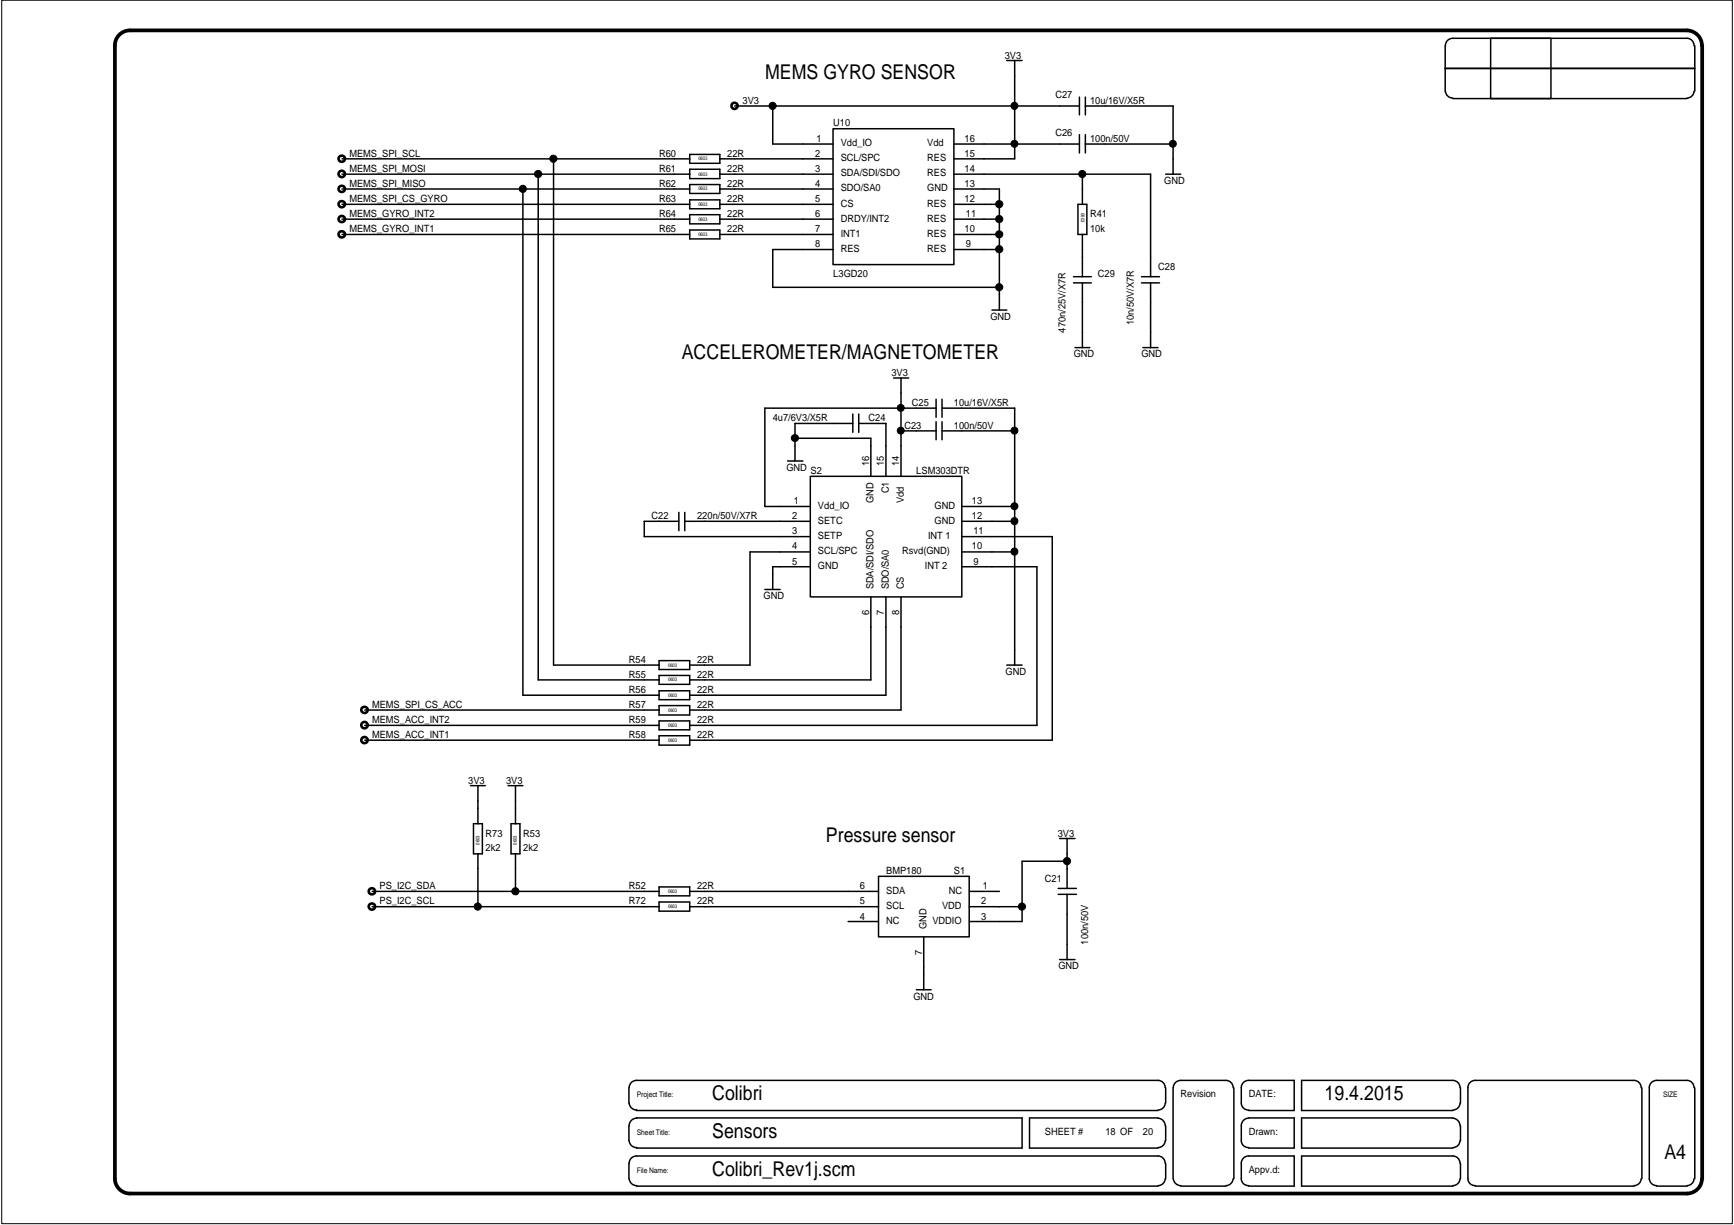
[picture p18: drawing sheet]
<svg xmlns="http://www.w3.org/2000/svg" width="297mm" height="210mm" viewBox="0 0 297 210" stroke-linecap="round" stroke-linejoin="round" font-family="sans-serif">
<defs><g id="words">
<g font-size="3.5">
<text x="131.1" y="13.5">MEMS GYRO SENSOR</text>
<text x="116.8" y="61.5">ACCELEROMETER/MAGNETOMETER</text>
<text x="141.5" y="144.3">Pressure sensor</text>
<text x="122" y="188.5">Colibri</text>
<text x="226.9" y="188.5">19.4.2015</text>
<text x="122" y="194.9">Sensors</text>
<text x="122" y="201.5">Colibri_Rev1j.scm</text>
<text x="285.1" y="198.6">A4</text>
</g>
<g font-size="1.7">
<text x="172.1" y="10">3V3</text>
<text x="127.2" y="17.8">3V3</text>
<text x="180.8" y="16.8">C27</text>
<text x="186.7" y="17.8">10u/16V/X5R</text>
<text x="142.7" y="21.7">U10</text>
<text x="180.8" y="23.2">C26</text>
<text x="59.9" y="26.8">MEMS_SPI_SCL</text>
<text x="59.9" y="29.4">MEMS_SPI_MOSI</text>
<text x="112.9" y="29.4">R61</text>
<text x="112.9" y="26.8">R60</text>
<text x="124.6" y="29.4">22R</text>
<text x="124.6" y="26.8">22R</text>
<text x="139.6" y="29.4">3</text>
<text x="139.6" y="26.8">2</text>
<text x="139.9" y="24.3">1</text>
<text x="144" y="25">Vdd_IO</text>
<text x="144" y="27.6">SCL/SPC</text>
<text x="158.8" y="25">Vdd</text>
<text x="158.8" y="27.6">RES</text>
<text x="165.2" y="29.4">14</text>
<text x="165.2" y="26.8">15</text>
<text x="165.2" y="24.3">16</text>
<text x="186.7" y="24.3">100n/50V</text>
<text x="59.9" y="32">MEMS_SPI_MISO</text>
<text x="59.9" y="34.6">MEMS_SPI_CS_GYRO</text>
<text x="112.9" y="34.6">R63</text>
<text x="112.9" y="32">R62</text>
<text x="124.6" y="34.6">22R</text>
<text x="124.6" y="32">22R</text>
<text x="139.6" y="34.6">5</text>
<text x="139.6" y="32">4</text>
<text x="144" y="35.4">CS</text>
<text x="144" y="30.2">SDA/SDI/SDO</text>
<text x="144" y="32.8">SDO/SA0</text>
<text x="158.8" y="30.2">RES</text>
<text x="158.8" y="32.8">GND</text>
<text x="158.8" y="35.4">RES</text>
<text x="165.2" y="34.6">12</text>
<text x="165.2" y="32">13</text>
<text x="199.4" y="31.5">GND</text>
<text x="59.9" y="37.2">MEMS_GYRO_INT2</text>
<text x="59.9" y="39.8">MEMS_GYRO_INT1</text>
<text x="112.9" y="39.8">R65</text>
<text x="112.9" y="37.2">R64</text>
<text x="124.6" y="39.8">22R</text>
<text x="124.6" y="37.2">22R</text>
<text x="139.6" y="37.2">6</text>
<text x="139.6" y="39.8">7</text>
<text x="144" y="40.6">INT1</text>
<text x="144" y="38">DRDY/INT2</text>
<text x="158.8" y="40.6">RES</text>
<text x="158.8" y="38">RES</text>
<text x="165.2" y="39.8">10</text>
<text x="165.5" y="37.2">11</text>
<text x="186.7" y="37.2">R41</text>
<text x="186.7" y="39.8">10k</text>
<text x="139.6" y="42.4">8</text>
<text x="142.7" y="47.5">L3GD20</text>
<text x="144" y="43.1">RES</text>
<text x="158.8" y="43.1">RES</text>
<text x="165.5" y="42.4">9</text>
<text x="188.1" y="47.5">C29</text>
<text x="198.4" y="46.3">C28</text>
<text x="169.7" y="54.8">GND</text>
<text x="182.5" y="57" transform="rotate(-90 182.5 57)">470n/25V/X7R</text>
<text x="194.2" y="55.7" transform="rotate(-90 194.2 55.7)">10n/50V/X7R</text>
<text x="152.7" y="64.4">3V3</text>
<text x="183.9" y="61.3">GND</text>
<text x="195.5" y="61.3">GND</text>
<text x="156.2" y="69.6">C25</text>
<text x="163.4" y="69.6">10u/16V/X5R</text>
<text x="132.4" y="72.1">4u7/6V3/X5R</text>
<text x="148.8" y="72.1">C24</text>
<text x="154.9" y="73.4">C23</text>
<text x="163.4" y="73.4">100n/50V</text>
<text x="134.7" y="80.6">GND</text>
<text x="138.9" y="81.2">S2</text>
<text x="148.9" y="79.8" transform="rotate(-90 148.9 79.8)">16</text>
<text x="151.4" y="79.8" transform="rotate(-90 151.4 79.8)">15</text>
<text x="154" y="79.8" transform="rotate(-90 154 79.8)">14</text>
<text x="157" y="81.2">LSM303DTR</text>
<text x="111.6" y="88.9">C22</text>
<text x="119.4" y="88.9">220n/50V/X7R</text>
<text x="135.7" y="88.9">2</text>
<text x="136" y="86.3">1</text>
<text x="140.1" y="89.7">SETC</text>
<text x="140.1" y="87.2">Vdd_IO</text>
<text x="149.6" y="86.2" transform="rotate(-90 149.6 86.2)">GND</text>
<text x="152.3" y="84.5" transform="rotate(-90 152.3 84.5)">C1</text>
<text x="154.8" y="86.2" transform="rotate(-90 154.8 86.2)">Vdd</text>
<text x="160.1" y="87.2">GND</text>
<text x="160.1" y="89.7">GND</text>
<text x="166.5" y="88.9">12</text>
<text x="166.5" y="86.3">13</text>
<text x="135.7" y="91.6">3</text>
<text x="135.7" y="94.1">4</text>
<text x="140.1" y="92.3">SETP</text>
<text x="140.1" y="94.9">SCL/SPC</text>
<text x="154.6" y="94.9">Rsvd(GND)</text>
<text x="159" y="92.3">INT 1</text>
<text x="166.5" y="94.1">10</text>
<text x="166.7" y="91.6">11</text>
<text x="135.7" y="96.7">5</text>
<text x="140.1" y="97.5">GND</text>
<text x="149.6" y="101" transform="rotate(-90 149.6 101)">SDA/SDI/SDO</text>
<text x="152.3" y="101" transform="rotate(-90 152.3 101)">SDO/SA0</text>
<text x="154.8" y="101" transform="rotate(-90 154.8 101)">CS</text>
<text x="158.5" y="97.5">INT 2</text>
<text x="166.7" y="96.7">9</text>
<text x="130.8" y="102.7">GND</text>
<text x="148.9" y="105.4" transform="rotate(-90 148.9 105.4)">6</text>
<text x="151.4" y="105.4" transform="rotate(-90 151.4 105.4)">7</text>
<text x="154" y="105.4" transform="rotate(-90 154 105.4)">8</text>
<text x="107.7" y="113.5">R54</text>
<text x="119.4" y="113.5">22R</text>
<text x="107.7" y="116.1">R55</text>
<text x="107.7" y="118.7">R56</text>
<text x="119.4" y="116.1">22R</text>
<text x="119.4" y="118.7">22R</text>
<text x="172.3" y="115.6">GND</text>
<text x="63.8" y="121.3">MEMS_SPI_CS_ACC</text>
<text x="63.8" y="123.9">MEMS_ACC_INT2</text>
<text x="107.7" y="123.9">R59</text>
<text x="107.7" y="121.3">R57</text>
<text x="119.4" y="123.9">22R</text>
<text x="119.4" y="121.3">22R</text>
<text x="63.8" y="126.5">MEMS_ACC_INT1</text>
<text x="107.7" y="126.5">R58</text>
<text x="119.4" y="126.5">22R</text>
<text x="80.2" y="134.3">3V3</text>
<text x="86.7" y="134.3">3V3</text>
<text x="83.2" y="143.3">R73</text>
<text x="89.6" y="143.3">R53</text>
<text x="181.2" y="143.3">3V3</text>
<text x="83.2" y="145.9">2k2</text>
<text x="89.6" y="145.9">2k2</text>
<text x="151.8" y="149.8">BMP180</text>
<text x="163.4" y="149.8">S1</text>
<text x="65" y="152.4">PS_I2C_SDA</text>
<text x="65" y="154.9">PS_I2C_SCL</text>
<text x="107.7" y="152.4">R52</text>
<text x="107.7" y="154.9">R72</text>
<text x="119.4" y="152.4">22R</text>
<text x="119.4" y="154.9">22R</text>
<text x="147.3" y="154.9">5</text>
<text x="147.3" y="152.4">6</text>
<text x="151.8" y="153.2">SDA</text>
<text x="151.8" y="155.7">SCL</text>
<text x="161.4" y="155.7">VDD</text>
<text x="162.5" y="153.2">NC</text>
<text x="168.1" y="154.9">2</text>
<text x="168.4" y="152.4">1</text>
<text x="179" y="151">C21</text>
<text x="147.3" y="157.6">4</text>
<text x="151.8" y="158.3">NC</text>
<text x="158.7" y="159.2" transform="rotate(-90 158.7 159.2)">GND</text>
<text x="159.7" y="158.3">VDDIO</text>
<text x="168.1" y="157.6">3</text>
<text x="186.4" y="161.8" transform="rotate(-90 186.4 161.8)">100n/50V</text>
<text x="157.9" y="163.7" transform="rotate(-90 157.9 163.7)">7</text>
<text x="181.3" y="166.1">GND</text>
<text x="156.5" y="171.3">GND</text>
<text x="202.2" y="188">Revision</text>
<text x="213.9" y="188">DATE:</text>
<text x="179" y="194.6">SHEET #</text>
<text x="189.4" y="194.6">18 OF</text>
<text x="195.8" y="194.6">20</text>
<text x="213.9" y="194.6">Drawn:</text>
<text x="213.9" y="201">Appv.d:</text>
</g>
<g font-size="1.3">
<text x="109.1" y="188">Project Title:</text>
<text x="284.9" y="188">SIZE</text>
<text x="109.1" y="194.4">Sheet Title:</text>
<text x="109.1" y="200.9">File Name:</text>
</g>
<g font-size=".9">
<text x="119.6" y="27.5">0603</text>
<text x="119.6" y="35.3">0603</text>
<text x="119.6" y="32.6">0603</text>
<text x="119.6" y="30.1">0603</text>
<text x="119.6" y="40.4">0603</text>
<text x="119.6" y="37.8">0603</text>
<text x="185.2" y="36.5" transform="rotate(90 185.2 36.5)">0603</text>
<text x="114.5" y="116.8">0603</text>
<text x="114.5" y="119.4">0603</text>
<text x="114.5" y="114.2">0603</text>
<text x="114.5" y="124.5">0603</text>
<text x="114.5" y="121.9">0603</text>
<text x="114.5" y="127.1">0603</text>
<text x="82.1" y="144.8" transform="rotate(-90 82.1 144.8)">0603</text>
<text x="88.6" y="144.8" transform="rotate(-90 88.6 144.8)">0603</text>
<text x="114.5" y="153">0603</text>
<text x="114.5" y="155.6">0603</text>
</g>
</g></defs>
<g fill="none" stroke="#000" stroke-width=".45">
<circle cx="125.8" cy="18.1" r=".54"/>
<circle cx="58.5" cy="29.8" r=".55"/>
<circle cx="58.6" cy="32.4" r=".54"/>
<circle cx="58.6" cy="27.2" r=".54"/>
<circle cx="58.6" cy="35" r=".54"/>
<circle cx="58.6" cy="37.5" r=".54"/>
<circle cx="58.6" cy="40.2" r=".54"/>
<circle cx="62.4" cy="124.2" r=".55"/>
<circle cx="62.4" cy="121.6" r=".54"/>
<circle cx="62.4" cy="126.8" r=".54"/>
<circle cx="63.7" cy="155.3" r=".54"/>
<circle cx="63.7" cy="152.7" r=".54"/>
</g>
<g fill="none" stroke="#000" stroke-width=".26">
<path d="M125.9 18.2h59M132.4 18.2v6.5h10.3M172.5 10.4h2.6M173.8 10.4v16.8h-10.4M184.9 16.6v3.1M185.9 18.2h15.1v11.6M185.9 16.6v3.1M247.6 11.7h42.7M247.6 7.8v7.8M247.6 7.8a1.24 1.24 0 0 1 1.3-1.2h40.1a1.23 1.23 0 0 1 1.2 1.2M247.6 15.6a1.26 1.26 0 0 0 1.3 1.2M248.9 16.9h40.1"/>
<path d="M255.4 6.6h10.3v10.3h-10.3zM290.2 15.6a1.22 1.22 0 0 1-1.2 1.2M290.3 7.8v7.8M58.6 29.8h59.5M58.6 37.5h59.5M58.6 27.2h59.5M58.6 35h59.5M58.6 32.4h59.5M89.6 32.4v86.7h23.3M92.2 29.8v86.7h20.7M94.8 27.2v86.8h18.1M118.1 26.5h5.2v1.5h-5.2z"/>
<path d="M118.1 29h5.2v1.6h-5.2zM118.1 31.6h5.2v1.5h-5.2zM118.1 34.2h5.2v1.6h-5.2zM118.1 36.8h5.2v1.6h-5.2zM118.1 39.4h5.2v1.5h-5.2zM123.3 29.8h19.4M123.3 37.5h19.4M123.3 27.2h19.4M123.3 35h19.4M123.3 32.4h19.4M142.7 22.1h20.7v23.2h-20.7zM163.4 32.4h7.8v20.7"/>
<path d="M163.4 29.8h33.7v17.6M163.4 37.5h7.8M163.4 24.7h21.5M163.4 35h7.8M184.7 35h1.5v5.2h-1.5zM184.9 23.1v3.1M185.4 29.8v5.2M185.9 24.7h15.1M185.9 23.1v3.1M199.7 29.8h2.6M58.6 40.2h59.5M123.3 40.2h19.4"/>
<path d="M142.7 42.8h-10.3v6.4h38.8M163.4 42.8h7.8M163.4 40.2h7.8M169.9 53.1h2.6M183.9 47.4h3M183.9 48.5h3M184.1 59.6h2.6M185.4 40.2v7.2M185.4 48.5v11.1M195.5 47.4h3.1M195.5 48.5h3.1M195.8 59.6h2.6"/>
<path d="M197.1 48.5v11.1M134.9 79h2.6M136.2 75.1h13v6.5M146.1 72.6h-9.9v6.4M146.1 71v3.1M147.1 72.6h4.7v9M147.1 71v3.1M153.1 64.8h2.6M154.3 64.8v16.8M154.3 73.8h6.1M160.4 69.9h-29.4v16.9h7.8M160.4 68.4v3.1"/>
<path d="M160.4 72.3v3.1M161.4 69.9h12.4v44.1M161.4 73.8h12.4M161.4 68.4v3.1M161.4 72.3v3.1M116.3 89.3h-5.9v2.6h28.4M116.3 87.8v3.1M117.3 89.3h21.5M117.3 87.8v3.1M138.8 81.6h26v20.7h-26zM138.8 94.6h-10.3v19.4h-10.4M138.8 97.1h-6.4v3.9"/>
<path d="M164.8 91.9h15.5v34.9h-62.2M164.8 97.1h12.8v27.2h-59.5M164.8 89.3h9M164.8 86.8h9M164.8 94.6h9M112.9 113.2h5.2v1.5h-5.2zM112.9 115.7h5.2v1.6h-5.2zM112.9 118.4h5.2v1.5h-5.2zM131 101h2.6M149.2 102.3v14.2h-31.1M151.8 102.3v16.8h-33.7M154.3 102.3v19.4h-36.2"/>
<path d="M172.5 114h2.6M62.5 126.8h50.4M62.5 124.3h50.4M62.5 121.7h50.4M80.6 134.6h2.5M81.9 134.6v6.5M87 134.6h2.6M88.3 134.6v6.5M112.9 120.9h5.2v1.6h-5.2zM112.9 123.5h5.2v1.6h-5.2zM112.9 126.1h5.2v1.6h-5.2zM63.8 155.4h49.1"/>
<path d="M63.8 152.7h49.1M81.1 141.1h1.5v5.2h-1.5zM81.9 146.3v9.1M87.5 141.1h1.6v5.2h-1.6zM88.3 146.3v6.4M112.9 152h5.2v1.5h-5.2zM112.9 154.6h5.2v1.5h-5.2zM118.1 155.4h32.4M118.1 152.7h32.4M145.3 157.9h5.2M150.5 150.2h15.5v10.3h-15.5zM166 155.4h9.1"/>
<path d="M166 152.7h5.2M181.3 152.2h3.1M181.3 153.2h3.1M181.5 143.7h2.6M182.8 147.6h-7.7v10.3h-9.1M182.8 143.7v8.5M182.8 153.2v11.2M157 169.6h2.5M158.2 160.5v9.1M181.5 164.4h2.6M107.7 186.4v2.6M107.7 192.9v2.6"/>
<path d="M107.7 199.3v2.7M107.8 189a1.29 1.29 0 0 0 1.3 1.2h-.1M107.8 195.5a1.26 1.26 0 0 0 1.3 1.1h-.1M109 185.1h89.4a1.23 1.23 0 0 1 1.2 1.3M109 198.1h89.4a1.23 1.23 0 0 1 1.2 1.2M109 191.6h.1a1.27 1.27 0 0 0-1.3 1.3M109 191.6h66.1v5.1h-66.1M109 190.3h89.4M109.1 185.1a1.24 1.24 0 0 0-1.3 1.3M109.1 198.1a1.24 1.24 0 0 0-1.3 1.2M198.4 191.6a1.29 1.29 0 0 1 1.2 1.3M198.4 191.6h-22v5.1h22"/>
<path d="M199.6 195.5a1.22 1.22 0 0 1-1.2 1.1M199.6 189a1.22 1.22 0 0 1-1.2 1.2M199.7 186.4v2.6M199.7 192.9v2.6M199.7 199.3v2.7M201 186.4v15.6M201 186.4a1.23 1.23 0 0 1 1.3-1.3h7.7a1.23 1.23 0 0 1 1.2 1.3M211.4 186.4v15.6M213.9 190.2a1.2 1.2 0 0 1-1.3-1.2v-2.6a1.23 1.23 0 0 1 1.3-1.3h7.8v5.2h-7.8M213.9 191.6a1.26 1.26 0 0 0-1.3 1.3v2.6a1.2 1.2 0 0 0 1.3 1.1M213.9 191.6h7.8v5.1h-7.8M248.9 191.6a1.29 1.29 0 0 1 1.2 1.3"/>
<path d="M248.9 191.6h-25.9v5.1h25.9M250.1 186.4a1.23 1.23 0 0 0-1.2-1.3h-25.9v5.2h25.9M250.1 189a1.22 1.22 0 0 1-1.2 1.2M250.1 195.5a1.22 1.22 0 0 1-1.2 1.1M250.1 199.3a1.23 1.23 0 0 0-1.2-1.2h-25.9v5.1h25.9M250.2 186.4v2.6M250.2 192.9v2.6M250.2 199.3v2.7M281.1 186.4a1.23 1.23 0 0 0-1.2-1.3h-27.2a1.23 1.23 0 0 0-1.2 1.3v15.6a1.2 1.2 0 0 0 1.2 1.2M281.3 186.4v15.6M290.2 186.4a1.22 1.22 0 0 0-1.2-1.3h-5.2a1.24 1.24 0 0 0-1.3 1.3v15.6a1.26 1.26 0 0 0 1.3 1.2M290.3 186.4v15.6"/>
<path d="M107.8 202a1.29 1.29 0 0 0 1.3 1.2h-.1M109 203.2h89.4M199.6 202a1.22 1.22 0 0 1-1.2 1.2M201 202a1.29 1.29 0 0 0 1.3 1.2M202.3 203.2h7.7M211.2 202a1.26 1.26 0 0 1-1.2 1.2M213.9 203.2a1.2 1.2 0 0 1-1.3-1.2v-2.7a1.23 1.23 0 0 1 1.3-1.2h7.8v5.1h-7.8M250.1 202a1.22 1.22 0 0 1-1.2 1.2M252.7 203.2h27.2M281.1 202a1.22 1.22 0 0 1-1.2 1.2M283.8 203.2h5.2M290.2 202a1.22 1.22 0 0 1-1.2 1.2"/>
</g>
<g fill="#000">
<circle cx="132.4" cy="18.1" r=".62"/>
<circle cx="173.8" cy="18.1" r=".6"/>
<circle cx="89.6" cy="32.4" r=".61"/>
<circle cx="92.2" cy="29.8" r=".61"/>
<circle cx="94.8" cy="27.2" r=".62"/>
<circle cx="171.2" cy="37.5" r=".62"/>
<circle cx="171.2" cy="35" r=".62"/>
<circle cx="173.8" cy="24.6" r=".6"/>
<circle cx="185.4" cy="29.8" r=".61"/>
<circle cx="200.9" cy="24.6" r=".6"/>
<circle cx="171.2" cy="42.7" r=".62"/>
<circle cx="171.2" cy="49.2" r=".62"/>
<circle cx="171.2" cy="40.1" r=".62"/>
<circle cx="136.2" cy="75.1" r=".6"/>
<circle cx="154.3" cy="69.9" r=".6"/>
<circle cx="154.3" cy="73.8" r=".6"/>
<circle cx="173.8" cy="73.8" r=".6"/>
<circle cx="173.8" cy="94.5" r=".61"/>
<circle cx="173.8" cy="89.3" r=".6"/>
<circle cx="173.8" cy="86.7" r=".6"/>
<circle cx="81.8" cy="155.3" r=".62"/>
<circle cx="88.3" cy="152.7" r=".61"/>
<circle cx="175.1" cy="155.3" r=".62"/>
<circle cx="182.8" cy="147.6" r=".61"/>
</g>
<g fill="none" stroke="#000" stroke-width=".17">
<path d="M.3 0h296.5v209.7h-296.5z"/>
<circle cx="132.4" cy="18.1" r=".62"/>
<circle cx="173.8" cy="18.1" r=".6"/>
<circle cx="89.6" cy="32.4" r=".61"/>
<circle cx="92.2" cy="29.8" r=".61"/>
<circle cx="94.8" cy="27.2" r=".62"/>
<circle cx="171.2" cy="37.5" r=".62"/>
<circle cx="171.2" cy="35" r=".62"/>
<circle cx="173.8" cy="24.6" r=".6"/>
<circle cx="185.4" cy="29.8" r=".61"/>
<circle cx="200.9" cy="24.6" r=".6"/>
<circle cx="171.2" cy="42.7" r=".62"/>
<circle cx="171.2" cy="49.2" r=".62"/>
<circle cx="171.2" cy="40.1" r=".62"/>
<circle cx="136.2" cy="75.1" r=".6"/>
<circle cx="154.3" cy="73.8" r=".6"/>
<circle cx="154.3" cy="69.9" r=".6"/>
<circle cx="173.8" cy="73.8" r=".6"/>
<circle cx="173.8" cy="94.5" r=".61"/>
<circle cx="173.8" cy="89.3" r=".6"/>
<circle cx="173.8" cy="86.7" r=".6"/>
<circle cx="81.8" cy="155.3" r=".62"/>
<circle cx="88.3" cy="152.7" r=".61"/>
<circle cx="175.1" cy="155.3" r=".62"/>
<circle cx="182.8" cy="147.6" r=".61"/>
</g>
<path d="M291.5 7.8a2.6 2.6 0 0 0-2.5-2.6h-266.7a2.57 2.57 0 0 0-2.6 2.6v194.2a2.59 2.59 0 0 0 2.6 2.5h266.7a2.58 2.58 0 0 0 2.5-2.5M291.6 7.8v194.2" fill="none" stroke="#000" stroke-width=".64"/>
<use href="#words"/>
</svg>
